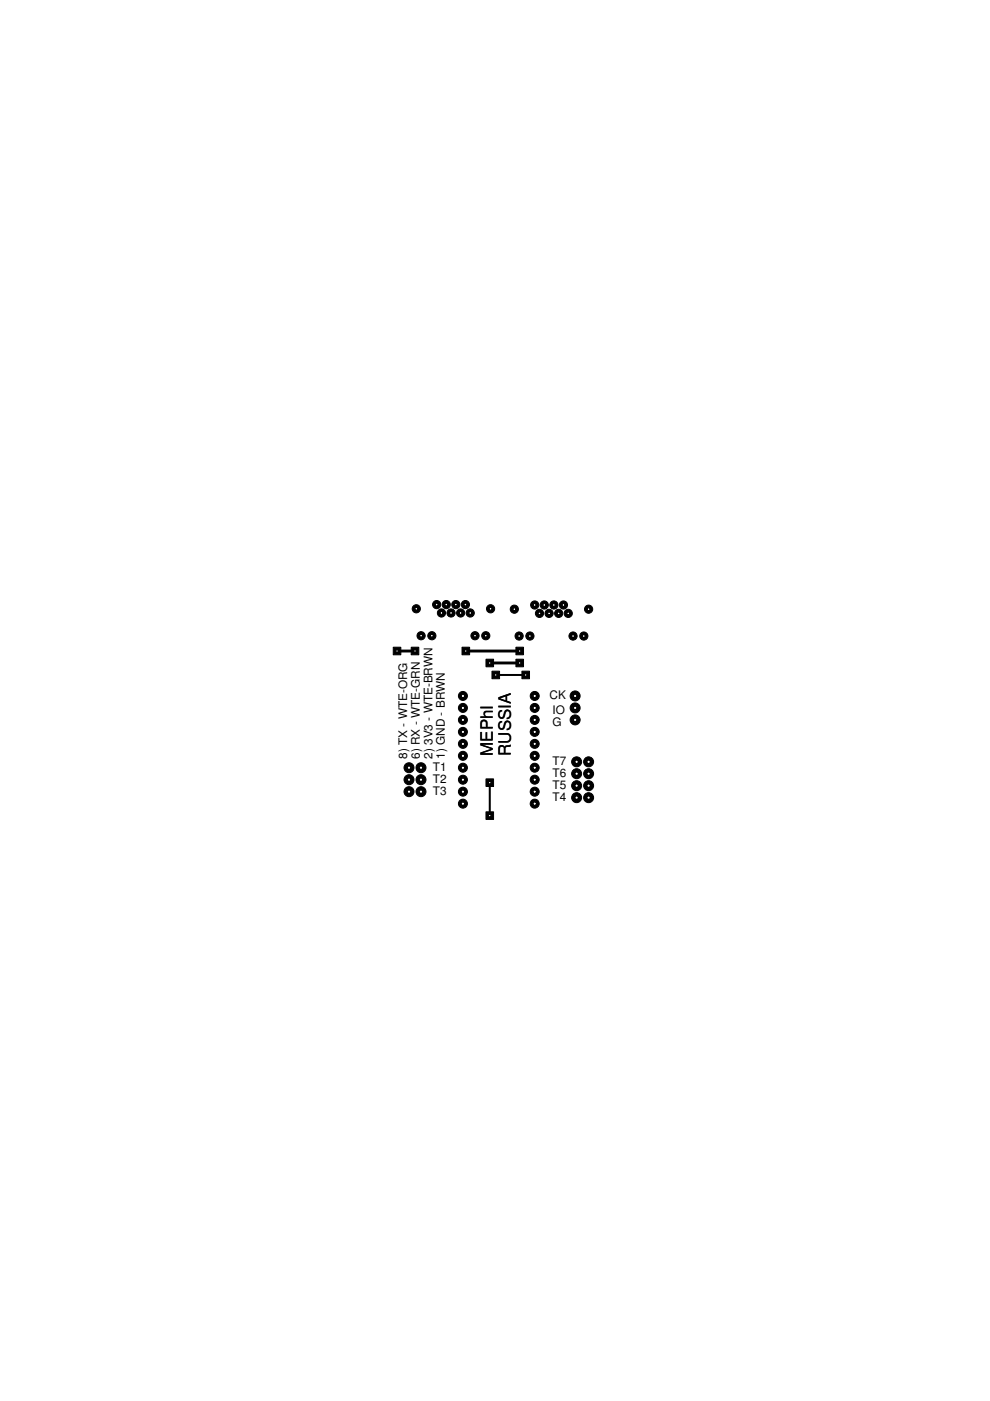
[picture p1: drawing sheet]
<svg xmlns="http://www.w3.org/2000/svg" width="210mm" height="297mm" viewBox="0 0 210 297" stroke-linecap="round" stroke-linejoin="round" font-family="sans-serif">
<defs><g id="words">
<g font-size="3.6">
<text x="104.5" y="160.2" transform="rotate(-90 104.5 160.2)">MEPhI</text>
<text x="108.3" y="160.2" transform="rotate(-90 108.3 160.2)">RUSSIA</text>
</g>
<g font-size="2.5">
<text x="116.5" y="148.2">CK</text>
<text x="117.2" y="153.9">G</text>
<text x="117.2" y="151.4">IO</text>
<text x="86.3" y="160.9" transform="rotate(-90 86.3 160.9)">8) TX - WTE-ORG</text>
<text x="89" y="160.9" transform="rotate(-90 89 160.9)">6) RX - WTE-GRN</text>
<text x="91.7" y="160.9" transform="rotate(-90 91.7 160.9)">2) 3V3 - WTE-BRWN</text>
<text x="94.3" y="160.9" transform="rotate(-90 94.3 160.9)">1) GND - BRWN</text>
<text x="91.8" y="163.4">T1</text>
<text x="91.8" y="166">T2</text>
<text x="117.2" y="167.2">T5</text>
<text x="117.2" y="164.7">T6</text>
<text x="117.2" y="162.1">T7</text>
<text x="91.8" y="168.5">T3</text>
<text x="117.2" y="169.8">T4</text>
</g>
</g></defs>
<path d="M84.2 138h3.8M98.8 138h11.4M103.8 140.6h6.4" fill="none" stroke="#000" stroke-width=".61"/>
<path d="M105.1 143.1h6.4M103.8 165.9v7" fill="none" stroke="#000" stroke-width=".42"/>
<circle cx="89.3" cy="162.8" r="1.06" fill="#000" stroke="#000" stroke-width=".21"/>
<circle cx="89.3" cy="162.8" r=".51" fill="#fff" stroke="#000" stroke-width=".21"/>
<circle cx="86.7" cy="162.8" r="1.06" fill="#000" stroke="#000" stroke-width=".21"/>
<circle cx="86.7" cy="162.8" r=".51" fill="#fff" stroke="#000" stroke-width=".21"/>
<circle cx="89.3" cy="165.3" r="1.06" fill="#000" stroke="#000" stroke-width=".21"/>
<circle cx="89.3" cy="165.3" r=".51" fill="#fff" stroke="#000" stroke-width=".21"/>
<circle cx="86.7" cy="165.3" r="1.06" fill="#000" stroke="#000" stroke-width=".21"/>
<circle cx="86.7" cy="165.3" r=".51" fill="#fff" stroke="#000" stroke-width=".21"/>
<circle cx="89.3" cy="167.9" r="1.06" fill="#000" stroke="#000" stroke-width=".21"/>
<circle cx="89.3" cy="167.9" r=".51" fill="#fff" stroke="#000" stroke-width=".21"/>
<circle cx="86.7" cy="167.9" r="1.06" fill="#000" stroke="#000" stroke-width=".21"/>
<circle cx="86.7" cy="167.9" r=".51" fill="#fff" stroke="#000" stroke-width=".21"/>
<circle cx="122.3" cy="169.1" r="1.06" fill="#000" stroke="#000" stroke-width=".21"/>
<circle cx="122.3" cy="169.1" r=".51" fill="#fff" stroke="#000" stroke-width=".21"/>
<circle cx="124.8" cy="169.1" r="1.06" fill="#000" stroke="#000" stroke-width=".21"/>
<circle cx="124.8" cy="169.1" r=".51" fill="#fff" stroke="#000" stroke-width=".21"/>
<circle cx="122.3" cy="166.6" r="1.06" fill="#000" stroke="#000" stroke-width=".21"/>
<circle cx="122.3" cy="166.6" r=".51" fill="#fff" stroke="#000" stroke-width=".21"/>
<circle cx="124.8" cy="166.6" r="1.06" fill="#000" stroke="#000" stroke-width=".21"/>
<circle cx="124.8" cy="166.6" r=".51" fill="#fff" stroke="#000" stroke-width=".21"/>
<circle cx="122.3" cy="164" r="1.06" fill="#000" stroke="#000" stroke-width=".21"/>
<circle cx="122.3" cy="164" r=".51" fill="#fff" stroke="#000" stroke-width=".21"/>
<circle cx="124.8" cy="164" r="1.06" fill="#000" stroke="#000" stroke-width=".21"/>
<circle cx="124.8" cy="164" r=".51" fill="#fff" stroke="#000" stroke-width=".21"/>
<circle cx="122.3" cy="161.5" r="1.06" fill="#000" stroke="#000" stroke-width=".21"/>
<circle cx="122.3" cy="161.5" r=".51" fill="#fff" stroke="#000" stroke-width=".21"/>
<circle cx="124.8" cy="161.5" r="1.06" fill="#000" stroke="#000" stroke-width=".21"/>
<circle cx="124.8" cy="161.5" r=".51" fill="#fff" stroke="#000" stroke-width=".21"/>
<circle cx="121.9" cy="152.6" r="1.06" fill="#000" stroke="#000" stroke-width=".21"/>
<circle cx="121.9" cy="152.6" r=".51" fill="#fff" stroke="#000" stroke-width=".21"/>
<circle cx="121.9" cy="150.1" r="1.06" fill="#000" stroke="#000" stroke-width=".21"/>
<circle cx="121.9" cy="150.1" r=".51" fill="#fff" stroke="#000" stroke-width=".21"/>
<circle cx="121.9" cy="147.6" r="1.06" fill="#000" stroke="#000" stroke-width=".21"/>
<circle cx="121.9" cy="147.6" r=".51" fill="#fff" stroke="#000" stroke-width=".21"/>
<circle cx="98.1" cy="147.6" r=".95" fill="#000" stroke="#000" stroke-width=".21"/>
<circle cx="98.1" cy="147.6" r=".4" fill="#fff" stroke="#000" stroke-width=".21"/>
<circle cx="98.1" cy="150.1" r=".95" fill="#000" stroke="#000" stroke-width=".21"/>
<circle cx="98.1" cy="150.1" r=".4" fill="#fff" stroke="#000" stroke-width=".21"/>
<circle cx="98.1" cy="152.6" r=".95" fill="#000" stroke="#000" stroke-width=".21"/>
<circle cx="98.1" cy="152.6" r=".4" fill="#fff" stroke="#000" stroke-width=".21"/>
<circle cx="98.1" cy="155.2" r=".95" fill="#000" stroke="#000" stroke-width=".21"/>
<circle cx="98.1" cy="155.2" r=".4" fill="#fff" stroke="#000" stroke-width=".21"/>
<circle cx="98.1" cy="157.7" r=".95" fill="#000" stroke="#000" stroke-width=".21"/>
<circle cx="98.1" cy="157.7" r=".4" fill="#fff" stroke="#000" stroke-width=".21"/>
<circle cx="98.1" cy="160.3" r=".95" fill="#000" stroke="#000" stroke-width=".21"/>
<circle cx="98.1" cy="160.3" r=".4" fill="#fff" stroke="#000" stroke-width=".21"/>
<circle cx="98.1" cy="162.8" r=".95" fill="#000" stroke="#000" stroke-width=".21"/>
<circle cx="98.1" cy="162.8" r=".4" fill="#fff" stroke="#000" stroke-width=".21"/>
<circle cx="98.1" cy="165.3" r=".95" fill="#000" stroke="#000" stroke-width=".21"/>
<circle cx="98.1" cy="165.3" r=".4" fill="#fff" stroke="#000" stroke-width=".21"/>
<circle cx="98.1" cy="167.9" r=".95" fill="#000" stroke="#000" stroke-width=".21"/>
<circle cx="98.1" cy="167.9" r=".4" fill="#fff" stroke="#000" stroke-width=".21"/>
<circle cx="98.1" cy="170.4" r=".95" fill="#000" stroke="#000" stroke-width=".21"/>
<circle cx="98.1" cy="170.4" r=".4" fill="#fff" stroke="#000" stroke-width=".21"/>
<circle cx="113.4" cy="170.4" r=".95" fill="#000" stroke="#000" stroke-width=".21"/>
<circle cx="113.4" cy="170.4" r=".4" fill="#fff" stroke="#000" stroke-width=".21"/>
<circle cx="113.4" cy="167.9" r=".95" fill="#000" stroke="#000" stroke-width=".21"/>
<circle cx="113.4" cy="167.9" r=".4" fill="#fff" stroke="#000" stroke-width=".21"/>
<circle cx="113.4" cy="165.3" r=".95" fill="#000" stroke="#000" stroke-width=".21"/>
<circle cx="113.4" cy="165.3" r=".4" fill="#fff" stroke="#000" stroke-width=".21"/>
<circle cx="113.4" cy="162.8" r=".95" fill="#000" stroke="#000" stroke-width=".21"/>
<circle cx="113.4" cy="162.8" r=".4" fill="#fff" stroke="#000" stroke-width=".21"/>
<circle cx="113.4" cy="160.3" r=".95" fill="#000" stroke="#000" stroke-width=".21"/>
<circle cx="113.4" cy="160.3" r=".4" fill="#fff" stroke="#000" stroke-width=".21"/>
<circle cx="113.4" cy="157.7" r=".95" fill="#000" stroke="#000" stroke-width=".21"/>
<circle cx="113.4" cy="157.7" r=".4" fill="#fff" stroke="#000" stroke-width=".21"/>
<circle cx="113.4" cy="155.2" r=".95" fill="#000" stroke="#000" stroke-width=".21"/>
<circle cx="113.4" cy="155.2" r=".4" fill="#fff" stroke="#000" stroke-width=".21"/>
<circle cx="113.4" cy="152.6" r=".95" fill="#000" stroke="#000" stroke-width=".21"/>
<circle cx="113.4" cy="152.6" r=".4" fill="#fff" stroke="#000" stroke-width=".21"/>
<circle cx="113.4" cy="150.1" r=".95" fill="#000" stroke="#000" stroke-width=".21"/>
<circle cx="113.4" cy="150.1" r=".4" fill="#fff" stroke="#000" stroke-width=".21"/>
<circle cx="113.4" cy="147.6" r=".95" fill="#000" stroke="#000" stroke-width=".21"/>
<circle cx="113.4" cy="147.6" r=".4" fill="#fff" stroke="#000" stroke-width=".21"/>
<circle cx="104" cy="129.1" r=".87" fill="#000" stroke="#000" stroke-width=".21"/>
<circle cx="104" cy="129.1" r=".32" fill="#fff" stroke="#000" stroke-width=".21"/>
<circle cx="99.7" cy="130" r=".87" fill="#000" stroke="#000" stroke-width=".21"/>
<circle cx="99.7" cy="130" r=".32" fill="#fff" stroke="#000" stroke-width=".21"/>
<circle cx="97.7" cy="130" r=".87" fill="#000" stroke="#000" stroke-width=".21"/>
<circle cx="97.7" cy="130" r=".32" fill="#fff" stroke="#000" stroke-width=".21"/>
<circle cx="95.6" cy="130" r=".87" fill="#000" stroke="#000" stroke-width=".21"/>
<circle cx="95.6" cy="130" r=".32" fill="#fff" stroke="#000" stroke-width=".21"/>
<circle cx="93.6" cy="130" r=".87" fill="#000" stroke="#000" stroke-width=".21"/>
<circle cx="93.6" cy="130" r=".32" fill="#fff" stroke="#000" stroke-width=".21"/>
<circle cx="98.7" cy="128.2" r=".87" fill="#000" stroke="#000" stroke-width=".21"/>
<circle cx="98.7" cy="128.2" r=".32" fill="#fff" stroke="#000" stroke-width=".21"/>
<circle cx="96.6" cy="128.2" r=".87" fill="#000" stroke="#000" stroke-width=".21"/>
<circle cx="96.6" cy="128.2" r=".32" fill="#fff" stroke="#000" stroke-width=".21"/>
<circle cx="94.6" cy="128.2" r=".87" fill="#000" stroke="#000" stroke-width=".21"/>
<circle cx="94.6" cy="128.2" r=".32" fill="#fff" stroke="#000" stroke-width=".21"/>
<circle cx="92.6" cy="128.2" r=".87" fill="#000" stroke="#000" stroke-width=".21"/>
<circle cx="92.6" cy="128.2" r=".32" fill="#fff" stroke="#000" stroke-width=".21"/>
<circle cx="88.3" cy="129.1" r=".87" fill="#000" stroke="#000" stroke-width=".21"/>
<circle cx="88.3" cy="129.1" r=".32" fill="#fff" stroke="#000" stroke-width=".21"/>
<circle cx="91.6" cy="134.8" r=".87" fill="#000" stroke="#000" stroke-width=".21"/>
<circle cx="91.6" cy="134.8" r=".32" fill="#fff" stroke="#000" stroke-width=".21"/>
<circle cx="103" cy="134.8" r=".87" fill="#000" stroke="#000" stroke-width=".21"/>
<circle cx="103" cy="134.8" r=".32" fill="#fff" stroke="#000" stroke-width=".21"/>
<circle cx="89.3" cy="134.8" r=".87" fill="#000" stroke="#000" stroke-width=".21"/>
<circle cx="89.3" cy="134.8" r=".32" fill="#fff" stroke="#000" stroke-width=".21"/>
<circle cx="100.7" cy="134.8" r=".87" fill="#000" stroke="#000" stroke-width=".21"/>
<circle cx="100.7" cy="134.8" r=".32" fill="#fff" stroke="#000" stroke-width=".21"/>
<circle cx="124.8" cy="129.2" r=".87" fill="#000" stroke="#000" stroke-width=".21"/>
<circle cx="124.8" cy="129.2" r=".32" fill="#fff" stroke="#000" stroke-width=".21"/>
<circle cx="120.5" cy="130" r=".87" fill="#000" stroke="#000" stroke-width=".21"/>
<circle cx="120.5" cy="130" r=".32" fill="#fff" stroke="#000" stroke-width=".21"/>
<circle cx="118.4" cy="130" r=".87" fill="#000" stroke="#000" stroke-width=".21"/>
<circle cx="118.4" cy="130" r=".32" fill="#fff" stroke="#000" stroke-width=".21"/>
<circle cx="116.4" cy="130" r=".87" fill="#000" stroke="#000" stroke-width=".21"/>
<circle cx="116.4" cy="130" r=".32" fill="#fff" stroke="#000" stroke-width=".21"/>
<circle cx="114.4" cy="130" r=".87" fill="#000" stroke="#000" stroke-width=".21"/>
<circle cx="114.4" cy="130" r=".32" fill="#fff" stroke="#000" stroke-width=".21"/>
<circle cx="119.5" cy="128.3" r=".87" fill="#000" stroke="#000" stroke-width=".21"/>
<circle cx="119.5" cy="128.3" r=".32" fill="#fff" stroke="#000" stroke-width=".21"/>
<circle cx="117.4" cy="128.3" r=".87" fill="#000" stroke="#000" stroke-width=".21"/>
<circle cx="117.4" cy="128.3" r=".32" fill="#fff" stroke="#000" stroke-width=".21"/>
<circle cx="115.4" cy="128.3" r=".87" fill="#000" stroke="#000" stroke-width=".21"/>
<circle cx="115.4" cy="128.3" r=".32" fill="#fff" stroke="#000" stroke-width=".21"/>
<circle cx="113.4" cy="128.3" r=".87" fill="#000" stroke="#000" stroke-width=".21"/>
<circle cx="113.4" cy="128.3" r=".32" fill="#fff" stroke="#000" stroke-width=".21"/>
<circle cx="109.1" cy="129.2" r=".87" fill="#000" stroke="#000" stroke-width=".21"/>
<circle cx="109.1" cy="129.2" r=".32" fill="#fff" stroke="#000" stroke-width=".21"/>
<circle cx="112.4" cy="134.9" r=".87" fill="#000" stroke="#000" stroke-width=".21"/>
<circle cx="112.4" cy="134.9" r=".32" fill="#fff" stroke="#000" stroke-width=".21"/>
<circle cx="123.8" cy="134.9" r=".87" fill="#000" stroke="#000" stroke-width=".21"/>
<circle cx="123.8" cy="134.9" r=".32" fill="#fff" stroke="#000" stroke-width=".21"/>
<circle cx="110.1" cy="134.9" r=".87" fill="#000" stroke="#000" stroke-width=".21"/>
<circle cx="110.1" cy="134.9" r=".32" fill="#fff" stroke="#000" stroke-width=".21"/>
<circle cx="121.5" cy="134.9" r=".87" fill="#000" stroke="#000" stroke-width=".21"/>
<circle cx="121.5" cy="134.9" r=".32" fill="#fff" stroke="#000" stroke-width=".21"/>
<path d="M103 139.8h1.6v1.6h-1.6z" fill="#000" stroke="#000" stroke-width=".21"/>
<circle cx="103.8" cy="140.6" r=".3" fill="#fff" stroke="#000" stroke-width=".21"/>
<path d="M109.4 139.8h1.6v1.6h-1.6z" fill="#000" stroke="#000" stroke-width=".21"/>
<circle cx="110.2" cy="140.6" r=".3" fill="#fff" stroke="#000" stroke-width=".21"/>
<path d="M110.7 142.3h1.6v1.6h-1.6z" fill="#000" stroke="#000" stroke-width=".21"/>
<circle cx="111.5" cy="143.1" r=".3" fill="#fff" stroke="#000" stroke-width=".21"/>
<path d="M104.3 142.3h1.6v1.6h-1.6z" fill="#000" stroke="#000" stroke-width=".21"/>
<circle cx="105.1" cy="143.1" r=".3" fill="#fff" stroke="#000" stroke-width=".21"/>
<path d="M98 137.2h1.6v1.6h-1.6z" fill="#000" stroke="#000" stroke-width=".21"/>
<circle cx="98.8" cy="138" r=".3" fill="#fff" stroke="#000" stroke-width=".21"/>
<path d="M109.4 137.2h1.6v1.6h-1.6z" fill="#000" stroke="#000" stroke-width=".21"/>
<circle cx="110.2" cy="138" r=".3" fill="#fff" stroke="#000" stroke-width=".21"/>
<path d="M103 165.1h1.6v1.7h-1.6z" fill="#000" stroke="#000" stroke-width=".21"/>
<circle cx="103.8" cy="165.9" r=".3" fill="#fff" stroke="#000" stroke-width=".21"/>
<path d="M103 172.1h1.6v1.6h-1.6z" fill="#000" stroke="#000" stroke-width=".21"/>
<circle cx="103.8" cy="172.9" r=".3" fill="#fff" stroke="#000" stroke-width=".21"/>
<path d="M87.2 137.2h1.6v1.6h-1.6z" fill="#000" stroke="#000" stroke-width=".21"/>
<circle cx="88" cy="138" r=".3" fill="#fff" stroke="#000" stroke-width=".21"/>
<path d="M83.4 137.2h1.6v1.6h-1.6z" fill="#000" stroke="#000" stroke-width=".21"/>
<circle cx="84.2" cy="138" r=".3" fill="#fff" stroke="#000" stroke-width=".21"/>
<g fill="none" stroke="#000" stroke-width=".32">
<circle cx="121.9" cy="152.6" r=".4"/>
<circle cx="121.9" cy="150.1" r=".4"/>
<circle cx="121.9" cy="147.6" r=".4"/>
<circle cx="86.7" cy="167.9" r=".4"/>
<circle cx="86.7" cy="165.3" r=".4"/>
<circle cx="86.7" cy="162.8" r=".4"/>
<circle cx="89.3" cy="167.9" r=".4"/>
<circle cx="89.3" cy="162.8" r=".4"/>
<circle cx="89.3" cy="165.3" r=".4"/>
<circle cx="122.3" cy="164" r=".4"/>
<circle cx="122.3" cy="161.5" r=".4"/>
<circle cx="122.3" cy="169.1" r=".4"/>
<circle cx="122.3" cy="166.6" r=".4"/>
<circle cx="124.8" cy="161.5" r=".4"/>
<circle cx="124.8" cy="164" r=".4"/>
<circle cx="124.8" cy="169.1" r=".4"/>
<circle cx="124.8" cy="166.6" r=".4"/>
</g>
<g fill="none" stroke="#000" stroke-width=".21">
<circle cx="84.2" cy="138" r=".3"/>
<circle cx="88" cy="138" r=".3"/>
<circle cx="88.3" cy="129.1" r=".32"/>
<circle cx="89.3" cy="134.8" r=".32"/>
<circle cx="91.6" cy="134.8" r=".32"/>
<circle cx="92.6" cy="128.2" r=".32"/>
<circle cx="93.6" cy="130" r=".32"/>
<circle cx="94.6" cy="128.2" r=".32"/>
<circle cx="95.6" cy="130" r=".32"/>
<circle cx="96.6" cy="128.2" r=".32"/>
<circle cx="97.7" cy="130" r=".32"/>
<circle cx="98.7" cy="128.2" r=".32"/>
<circle cx="98.8" cy="138" r=".3"/>
<circle cx="99.7" cy="130" r=".32"/>
<circle cx="100.7" cy="134.8" r=".32"/>
<circle cx="103" cy="134.8" r=".32"/>
<circle cx="104" cy="129.1" r=".32"/>
<circle cx="109.1" cy="129.2" r=".32"/>
<circle cx="110.1" cy="134.9" r=".32"/>
<circle cx="110.2" cy="138" r=".3"/>
<circle cx="112.4" cy="134.9" r=".32"/>
<circle cx="113.4" cy="128.3" r=".32"/>
<circle cx="114.4" cy="130" r=".32"/>
<circle cx="115.4" cy="128.3" r=".32"/>
<circle cx="116.4" cy="130" r=".32"/>
<circle cx="117.4" cy="128.3" r=".32"/>
<circle cx="118.4" cy="130" r=".32"/>
<circle cx="119.5" cy="128.3" r=".32"/>
<circle cx="120.5" cy="130" r=".32"/>
<circle cx="121.5" cy="134.9" r=".32"/>
<circle cx="123.8" cy="134.9" r=".32"/>
<circle cx="124.8" cy="129.2" r=".32"/>
<circle cx="98.1" cy="147.6" r=".36"/>
<circle cx="98.1" cy="155.2" r=".36"/>
<circle cx="98.1" cy="150.1" r=".36"/>
<circle cx="98.1" cy="152.6" r=".36"/>
<circle cx="98.1" cy="157.7" r=".36"/>
<circle cx="103.8" cy="140.6" r=".3"/>
<circle cx="105.1" cy="143.1" r=".3"/>
<circle cx="110.2" cy="140.6" r=".3"/>
<circle cx="111.5" cy="143.1" r=".3"/>
<circle cx="113.4" cy="147.6" r=".36"/>
<circle cx="113.4" cy="155.2" r=".36"/>
<circle cx="113.4" cy="150.1" r=".36"/>
<circle cx="113.4" cy="152.6" r=".36"/>
<circle cx="113.4" cy="157.7" r=".36"/>
<circle cx="98.1" cy="160.3" r=".36"/>
<circle cx="98.1" cy="162.8" r=".36"/>
<circle cx="98.1" cy="167.9" r=".36"/>
<circle cx="98.1" cy="165.3" r=".36"/>
<circle cx="98.1" cy="170.4" r=".36"/>
<circle cx="103.8" cy="165.9" r=".3"/>
<circle cx="103.8" cy="172.9" r=".3"/>
<circle cx="113.4" cy="162.8" r=".36"/>
<circle cx="113.4" cy="170.4" r=".36"/>
<circle cx="113.4" cy="160.3" r=".36"/>
<circle cx="113.4" cy="165.3" r=".36"/>
<circle cx="113.4" cy="167.9" r=".36"/>
</g>
<use href="#words"/>
</svg>
